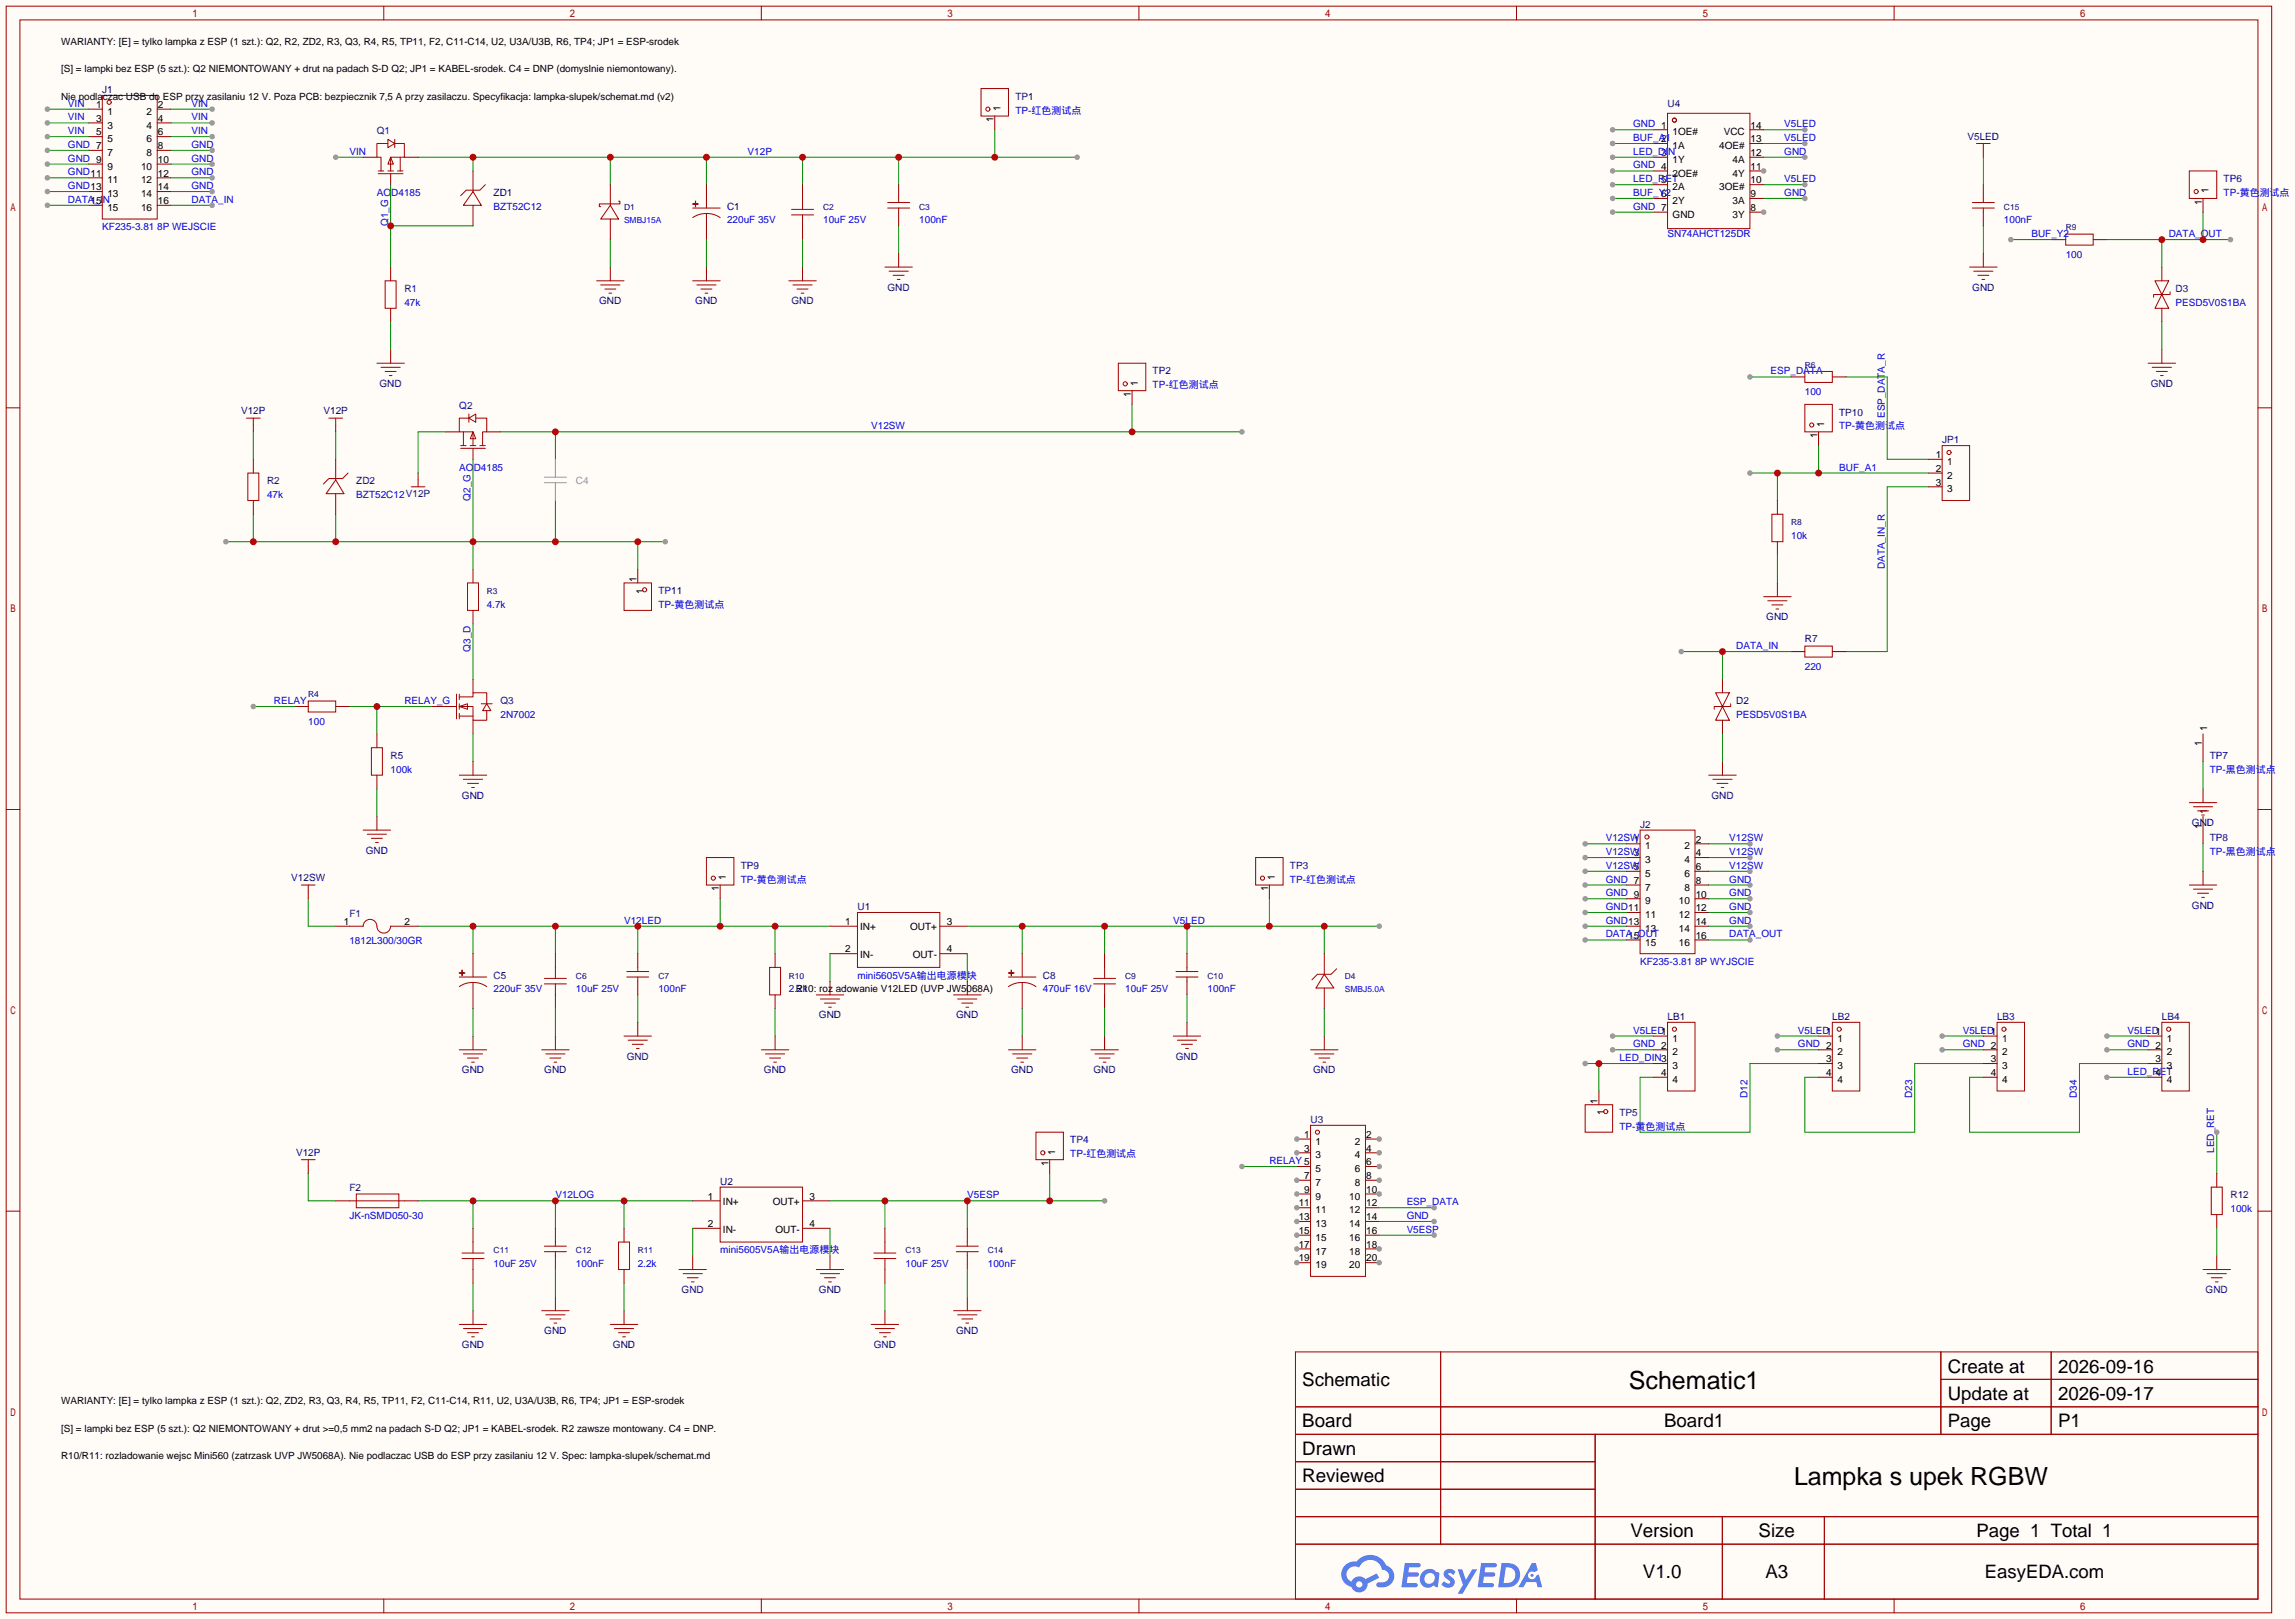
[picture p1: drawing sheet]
<svg xmlns="http://www.w3.org/2000/svg" width="425mm" height="299mm" viewBox="0 0 425 299" stroke-linecap="round" stroke-linejoin="round" font-family="sans-serif">
<defs><g id="words">
<g font-size="4.6">
<text x="301.3" y="257">Schematic1</text>
<text x="331.9" y="274.8">Lampka s upek RGBW</text>
</g>
<g font-size="3.5">
<text x="240.9" y="256.4">Schematic</text>
<text x="360.3" y="253.9">Create at</text>
<text x="380.7" y="253.9">2026-09-16</text>
<text x="360.3" y="259">Update at</text>
<text x="380.7" y="259">2026-09-17</text>
<text x="240.9" y="264">Board</text>
<text x="240.9" y="269.1">Drawn</text>
<text x="307.8" y="264">Board1</text>
<text x="380.7" y="264">P1</text>
<text x="240.9" y="274.2">Reviewed</text>
<text x="301.6" y="284.4">Version</text>
<text x="325.3" y="284.4">Size</text>
<text x="303.9" y="292">V1.0</text>
<text x="326.6" y="292">A3</text>
</g>
<g font-size="3.4">
<text x="360.3" y="264">Page</text>
<text x="365.6" y="284.3">Page 1 Total 1</text>
<text x="367.2" y="291.9">EasyEDA.com</text>
</g>
<g font-size="1.8">
<text x="11.3" y="8.3">WARIANTY: [E] = tylko lampka z ESP (1 szt.): Q2, R2, ZD2, R3, Q3, R4, R5, TP11, F2, C11-C14, U2, U3A/U3B, R6, TP4; JP1 = ESP-srodek</text>
<text x="11.3" y="13.4">[S] = lampki bez ESP (5 szt.): Q2 NIEMONTOWANY + drut na padach S-D Q2; JP1 = KABEL-srodek. C4 = DNP (domyslnie niemontowany).</text>
<text x="11.3" y="18.4">Nie podlaczac USB do ESP przy zasilaniu 12 V. Poza PCB: bezpiecznik 7,5 A przy zasilaczu. Specyfikacja: lampka-slupek/schemat.md (v2)</text>
<text x="17.8" y="20">1</text>
<text x="17.8" y="22.5">3</text>
<text x="19.9" y="21.2">1</text>
<text x="19.9" y="23.8">3</text>
<text x="27.1" y="23.8">4</text>
<text x="27.1" y="21.2">2</text>
<text x="29.2" y="22.5">4</text>
<text x="29.2" y="20">2</text>
<text x="183.8" y="22.6" transform="rotate(-90 183.8 22.6)">1</text>
<text x="185.1" y="20.5" transform="rotate(-90 185.1 20.5)">1</text>
<text x="323.8" y="23.8">14</text>
<text x="17.8" y="25">5</text>
<text x="19.9" y="26.3">5</text>
<text x="19.9" y="28.9">7</text>
<text x="27.1" y="28.9">8</text>
<text x="27.1" y="26.3">6</text>
<text x="29.2" y="27.6">8</text>
<text x="29.2" y="25">6</text>
<text x="307.3" y="26.3">2</text>
<text x="307.3" y="28.9">3</text>
<text x="309.4" y="25">1OE#</text>
<text x="309.4" y="27.6">1A</text>
<text x="318.1" y="27.6">4OE#</text>
<text x="318.9" y="25">VCC</text>
<text x="323.8" y="28.9">12</text>
<text x="323.8" y="26.3">13</text>
<text x="19.9" y="31.4">9</text>
<text x="19.9" y="33.9">11</text>
<text x="26.1" y="33.9">12</text>
<text x="26.1" y="31.4">10</text>
<text x="29.2" y="35.2">14</text>
<text x="29.2" y="32.7">12</text>
<text x="29.2" y="30.1">10</text>
<text x="307.3" y="33.9">5</text>
<text x="309.4" y="30.1">1Y</text>
<text x="309.4" y="32.7">2OE#</text>
<text x="309.4" y="35.2">2A</text>
<text x="318.1" y="35.2">3OE#</text>
<text x="320.5" y="32.7">4Y</text>
<text x="320.5" y="30.1">4A</text>
<text x="323.8" y="33.9">10</text>
<text x="323.8" y="31.4">11</text>
<text x="408.6" y="35.8" transform="rotate(-90 408.6 35.8)">1</text>
<text x="16.7" y="37.7">15</text>
<text x="19.9" y="36.5">13</text>
<text x="19.9" y="39">15</text>
<text x="26.1" y="39">16</text>
<text x="26.1" y="36.5">14</text>
<text x="29.2" y="37.7">16</text>
<text x="307.3" y="36.5">6</text>
<text x="309.4" y="37.7">2Y</text>
<text x="309.4" y="40.3">GND</text>
<text x="320.5" y="40.3">3Y</text>
<text x="320.5" y="37.7">3A</text>
<text x="323.8" y="39">8</text>
<text x="323.8" y="36.5">9</text>
<text x="407.3" y="37.9" transform="rotate(-90 407.3 37.9)">1</text>
<text x="210.5" y="71.3" transform="rotate(-90 210.5 71.3)">1</text>
<text x="209.2" y="73.4" transform="rotate(-90 209.2 73.4)">1</text>
<text x="336.2" y="81" transform="rotate(-90 336.2 81)">1</text>
<text x="337.5" y="78.9" transform="rotate(-90 337.5 78.9)">1</text>
<text x="358.1" y="84.7">1</text>
<text x="358.1" y="87.3">2</text>
<text x="358.1" y="89.8">3</text>
<text x="360.2" y="86">1</text>
<text x="360.2" y="88.5">2</text>
<text x="360.2" y="91.1">3</text>
<text x="117.8" y="107.7" transform="rotate(-90 117.8 107.7)">1</text>
<text x="119" y="109.8" transform="rotate(-90 119 109.8)">1</text>
<text x="408.3" y="135.3" transform="rotate(-90 408.3 135.3)">1</text>
<text x="407.3" y="138.1" transform="rotate(-90 407.3 138.1)">1</text>
<text x="302.2" y="155.9">1</text>
<text x="313.7" y="155.9">2</text>
<text x="407.3" y="153.3" transform="rotate(-90 407.3 153.3)">1</text>
<text x="408.3" y="150.5" transform="rotate(-90 408.3 150.5)">1</text>
<text x="302.2" y="158.4">3</text>
<text x="302.2" y="160.9">5</text>
<text x="304.3" y="157.1">1</text>
<text x="304.3" y="159.7">3</text>
<text x="311.6" y="159.7">4</text>
<text x="311.6" y="157.1">2</text>
<text x="313.7" y="160.9">6</text>
<text x="313.7" y="158.4">4</text>
<text x="133" y="164.9" transform="rotate(-90 133 164.9)">1</text>
<text x="134.3" y="162.8" transform="rotate(-90 134.3 162.8)">1</text>
<text x="234.6" y="164.9" transform="rotate(-90 234.6 164.9)">1</text>
<text x="235.9" y="162.8" transform="rotate(-90 235.9 162.8)">1</text>
<text x="304.3" y="162.2">5</text>
<text x="304.3" y="164.7">7</text>
<text x="304.3" y="167.3">9</text>
<text x="310.6" y="167.3">10</text>
<text x="311.6" y="164.7">8</text>
<text x="311.6" y="162.2">6</text>
<text x="313.7" y="166">10</text>
<text x="313.7" y="163.5">8</text>
<text x="63.6" y="171.1">1</text>
<text x="74.8" y="171.1">2</text>
<text x="156.3" y="171.1">1</text>
<text x="159.1" y="172.1">IN+</text>
<text x="168.4" y="172.1">OUT+</text>
<text x="175.1" y="171.1">3</text>
<text x="301.2" y="173.6">15</text>
<text x="304.3" y="169.8">11</text>
<text x="304.3" y="172.4">13</text>
<text x="310.6" y="172.4">14</text>
<text x="310.6" y="169.8">12</text>
<text x="313.7" y="173.6">16</text>
<text x="313.7" y="171.1">14</text>
<text x="313.7" y="168.6">12</text>
<text x="156.3" y="176.2">2</text>
<text x="159.1" y="177.2">IN-</text>
<text x="168.8" y="177.2">OUT-</text>
<text x="175.1" y="176.2">4</text>
<text x="304.3" y="174.9">15</text>
<text x="310.6" y="174.9">16</text>
<text x="147.2" y="183.5">R10: roz adowanie V12LED (UVP JW5068A)</text>
<text x="309.4" y="192.7">1</text>
<text x="309.4" y="195.2">2</text>
<text x="309.4" y="197.8">3</text>
<text x="337.8" y="196.5">3</text>
<text x="339.9" y="192.7">1</text>
<text x="339.9" y="195.2">2</text>
<text x="339.9" y="197.8">3</text>
<text x="368.3" y="196.5">3</text>
<text x="370.4" y="192.7">1</text>
<text x="370.4" y="195.2">2</text>
<text x="370.4" y="197.8">3</text>
<text x="398.8" y="196.5">3</text>
<text x="400.9" y="192.7">1</text>
<text x="400.9" y="195.2">2</text>
<text x="400.9" y="197.8">3</text>
<text x="307.3" y="199">4</text>
<text x="309.4" y="200.3">4</text>
<text x="337.8" y="199">4</text>
<text x="339.9" y="200.3">4</text>
<text x="368.3" y="199">4</text>
<text x="370.4" y="200.3">4</text>
<text x="398.8" y="199">4</text>
<text x="400.9" y="200.3">4</text>
<text x="295.6" y="204.2" transform="rotate(-90 295.6 204.2)">1</text>
<text x="296.8" y="206.3" transform="rotate(-90 296.8 206.3)">1</text>
<text x="194" y="215.7" transform="rotate(-90 194 215.7)">1</text>
<text x="195.2" y="213.6" transform="rotate(-90 195.2 213.6)">1</text>
<text x="241.3" y="210.5">1</text>
<text x="241.3" y="213">3</text>
<text x="243.4" y="211.7">1</text>
<text x="243.4" y="214.3">3</text>
<text x="250.6" y="214.3">4</text>
<text x="250.6" y="211.7">2</text>
<text x="252.7" y="215.5">6</text>
<text x="252.7" y="213">4</text>
<text x="252.7" y="210.5">2</text>
<text x="130.9" y="221.9">1</text>
<text x="149.7" y="221.9">3</text>
<text x="241.3" y="218.1">7</text>
<text x="241.3" y="220.6">9</text>
<text x="243.4" y="216.8">5</text>
<text x="243.4" y="219.4">7</text>
<text x="243.4" y="221.9">9</text>
<text x="249.6" y="221.9">10</text>
<text x="250.6" y="219.4">8</text>
<text x="250.6" y="216.8">6</text>
<text x="252.7" y="220.6">10</text>
<text x="252.7" y="218.1">8</text>
<text x="130.9" y="227">2</text>
<text x="133.7" y="228">IN-</text>
<text x="133.7" y="222.9">IN+</text>
<text x="143" y="222.9">OUT+</text>
<text x="143.4" y="228">OUT-</text>
<text x="149.7" y="227">4</text>
<text x="240.3" y="223.2">11</text>
<text x="240.3" y="225.7">13</text>
<text x="243.4" y="224.4">11</text>
<text x="243.4" y="227">13</text>
<text x="249.6" y="227">14</text>
<text x="249.6" y="224.4">12</text>
<text x="252.7" y="225.7">14</text>
<text x="252.7" y="223.2">12</text>
<text x="240.3" y="228.2">15</text>
<text x="240.3" y="230.8">17</text>
<text x="240.3" y="233.3">19</text>
<text x="243.4" y="229.5">15</text>
<text x="243.4" y="232.1">17</text>
<text x="249.6" y="232.1">18</text>
<text x="249.6" y="229.5">16</text>
<text x="252.7" y="233.3">20</text>
<text x="252.7" y="230.8">18</text>
<text x="252.7" y="228.2">16</text>
<text x="243.4" y="234.6">19</text>
<text x="249.6" y="234.6">20</text>
<text x="11.3" y="259.7">WARIANTY: [E] = tylko lampka z ESP (1 szt.): Q2, ZD2, R3, Q3, R4, R5, TP11, F2, C11-C14, R11, U2, U3A/U3B, R6, TP4; JP1 = ESP-srodek</text>
<text x="11.3" y="264.8">[S] = lampki bez ESP (5 szt.): Q2 NIEMONTOWANY + drut &gt;=0,5 mm2 na padach S-D Q2; JP1 = KABEL-srodek. R2 zawsze montowany. C4 = DNP.</text>
<text x="11.3" y="269.9">R10/R11: rozladowanie wejsc Mini560 (zatrzask UVP JW5068A). Nie podlaczac USB do ESP przy zasilaniu 12 V. Spec: lampka-slupek/schemat.md</text>
</g>
<g font-size="1.8" fill="#000080">
<text x="18.9" y="17.2">J1</text>
<text x="187.8" y="18.5">TP1</text>
<text x="308.5" y="19.7">U4</text>
<text x="69.7" y="24.8">Q1</text>
<text x="364" y="25.8">V5LED</text>
<text x="411.4" y="33.7">TP6</text>
<text x="91.3" y="36.2">ZD1</text>
<text x="134.5" y="38.8">C1</text>
<text x="164.2" y="53.8">GND</text>
<text x="364.8" y="53.8">GND</text>
<text x="74.8" y="54">R1</text>
<text x="110.8" y="56.3">GND</text>
<text x="128.6" y="56.3">GND</text>
<text x="146.4" y="56.3">GND</text>
<text x="402.5" y="54">D3</text>
<text x="70.2" y="71.5">GND</text>
<text x="213.2" y="69.3">TP2</text>
<text x="397.9" y="71.5">GND</text>
<text x="44.6" y="76.6">V12P</text>
<text x="59.8" y="76.6">V12P</text>
<text x="85" y="75.6">Q2</text>
<text x="340.2" y="76.9">TP10</text>
<text x="359.3" y="82">JP1</text>
<text x="49.4" y="89.6">R2</text>
<text x="65.9" y="89.6">ZD2</text>
<text x="121.8" y="109.9">TP11</text>
<text x="326.7" y="114.7">GND</text>
<text x="333.9" y="118.8">R7</text>
<text x="92.6" y="130.2">Q3</text>
<text x="321.2" y="130.2">D2</text>
<text x="72.3" y="140.4">R5</text>
<text x="408.8" y="140.4">TP7</text>
<text x="85.4" y="147.7">GND</text>
<text x="316.6" y="147.7">GND</text>
<text x="303.4" y="153.1">J2</text>
<text x="405.5" y="152.8">GND</text>
<text x="408.8" y="155.6">TP8</text>
<text x="67.7" y="157.9">GND</text>
<text x="137" y="160.7">TP9</text>
<text x="238.6" y="160.7">TP3</text>
<text x="53.9" y="163">V12SW</text>
<text x="64.6" y="169.6">F1</text>
<text x="158.6" y="168.3">U1</text>
<text x="405.5" y="168.1">GND</text>
<text x="91.3" y="181">C5</text>
<text x="192.9" y="181">C8</text>
<text x="151.5" y="188.4">GND</text>
<text x="176.9" y="188.4">GND</text>
<text x="308.5" y="188.6">LB1</text>
<text x="339" y="188.6">LB2</text>
<text x="369.4" y="188.6">LB3</text>
<text x="399.9" y="188.6">LB4</text>
<text x="115.9" y="196">GND</text>
<text x="217.5" y="196">GND</text>
<text x="85.4" y="198.5">GND</text>
<text x="100.7" y="198.5">GND</text>
<text x="141.3" y="198.5">GND</text>
<text x="187" y="198.5">GND</text>
<text x="202.3" y="198.5">GND</text>
<text x="242.9" y="198.5">GND</text>
<text x="242.4" y="207.7">U3</text>
<text x="299.6" y="206.4">TP5</text>
<text x="54.8" y="213.8">V12P</text>
<text x="198" y="211.5">TP4</text>
<text x="64.6" y="220.4">F2</text>
<text x="133.2" y="219.1">U2</text>
<text x="412.6" y="221.7">R12</text>
<text x="126.1" y="239.2">GND</text>
<text x="151.5" y="239.2">GND</text>
<text x="408" y="239.2">GND</text>
<text x="85.4" y="249.3">GND</text>
<text x="100.7" y="246.8">GND</text>
<text x="113.4" y="249.3">GND</text>
<text x="161.6" y="249.3">GND</text>
<text x="176.9" y="246.8">GND</text>
</g>
<g font-size="1.8" fill="#00f">
<text x="12.6" y="19.7">VIN</text>
<text x="12.6" y="22.3">VIN</text>
<text x="35.4" y="19.7">VIN</text>
<text x="35.4" y="22.3">VIN</text>
<text x="187.8" y="21">TP-红色测试点</text>
<text x="302.1" y="23.5">GND 1</text>
<text x="330.1" y="23.5">V5LED</text>
<text x="12.6" y="24.8">VIN</text>
<text x="12.6" y="27.4">GND 7</text>
<text x="12.6" y="29.9">GND 9</text>
<text x="35.4" y="24.8">VIN</text>
<text x="35.4" y="27.4">GND</text>
<text x="35.4" y="29.9">GND</text>
<text x="64.6" y="28.6">VIN</text>
<text x="138.3" y="28.6">V12P</text>
<text x="302.1" y="26.1">BUF_A1</text>
<text x="302.1" y="28.6">LED_DIN</text>
<text x="330.1" y="28.6">GND</text>
<text x="330.1" y="26.1">V5LED</text>
<text x="12.6" y="32.4">GND11</text>
<text x="12.6" y="35">GND13</text>
<text x="35.4" y="32.4">GND</text>
<text x="35.4" y="35">GND</text>
<text x="302.1" y="31.2">GND 4</text>
<text x="302.1" y="33.7">LED_RET</text>
<text x="330.1" y="33.7">V5LED</text>
<text x="12.6" y="37.5">DATA_IN</text>
<text x="35.4" y="37.5">DATA_IN</text>
<text x="69.7" y="36.2">AOD4185</text>
<text x="71.8" y="41.8" transform="rotate(-90 71.8 41.8)">Q1_G</text>
<text x="91.3" y="38.8">BZT52C12</text>
<text x="134.5" y="41.3">220uF 35V</text>
<text x="152.3" y="41.3">10uF 25V</text>
<text x="170.1" y="41.3">100nF</text>
<text x="302.1" y="36.2">BUF_Y2</text>
<text x="302.1" y="38.8">GND 7</text>
<text x="330.1" y="36.2">GND</text>
<text x="370.7" y="41.3">100nF</text>
<text x="411.4" y="36.2">TP-黄色测试点</text>
<text x="18.9" y="42.6">KF235-3.81 8P WEJSCIE</text>
<text x="308.5" y="43.9">SN74AHCT125DR</text>
<text x="375.8" y="43.9">BUF_Y2</text>
<text x="382.1" y="47.7">100</text>
<text x="401.2" y="43.9">DATA_OUT</text>
<text x="74.8" y="56.6">47k</text>
<text x="402.5" y="56.6">PESD5V0S1BA</text>
<text x="213.2" y="71.8">TP-红色测试点</text>
<text x="327.5" y="69.3">ESP_DATA</text>
<text x="333.9" y="73.1">100</text>
<text x="348.7" y="77.3" transform="rotate(-90 348.7 77.3)">ESP_DATA_R</text>
<text x="161.2" y="79.4">V12SW</text>
<text x="340.2" y="79.4">TP-黄色测试点</text>
<text x="85" y="87">AOD4185</text>
<text x="340.2" y="87">BUF_A1</text>
<text x="49.4" y="92.1">47k</text>
<text x="65.9" y="92.1">BZT52C12V12P</text>
<text x="87" y="92.6" transform="rotate(-90 87 92.6)">Q2_G</text>
<text x="331.3" y="99.7">10k</text>
<text x="348.7" y="105.3" transform="rotate(-90 348.7 105.3)">DATA_IN_R</text>
<text x="90" y="112.4">4.7k</text>
<text x="121.8" y="112.4">TP-黄色测试点</text>
<text x="87" y="120.5" transform="rotate(-90 87 120.5)">Q3_D</text>
<text x="321.2" y="120.1">DATA_IN</text>
<text x="333.9" y="123.9">220</text>
<text x="50.7" y="130.2">RELAY</text>
<text x="74.8" y="130.2">RELAY_G</text>
<text x="57" y="134">100</text>
<text x="92.6" y="132.8">2N7002</text>
<text x="321.2" y="132.8">PESD5V0S1BA</text>
<text x="72.3" y="142.9">100k</text>
<text x="408.8" y="142.9">TP-黑色测试点</text>
<text x="297.1" y="155.6">V12SW</text>
<text x="319.9" y="155.6">V12SW</text>
<text x="297.1" y="158.2">V12SW</text>
<text x="297.1" y="160.7">V12SW</text>
<text x="319.9" y="158.2">V12SW</text>
<text x="319.9" y="160.7">V12SW</text>
<text x="408.8" y="158.2">TP-黑色测试点</text>
<text x="137" y="163.2">TP-黄色测试点</text>
<text x="238.6" y="163.2">TP-红色测试点</text>
<text x="297.1" y="163.2">GND 7</text>
<text x="297.1" y="165.8">GND 9</text>
<text x="319.9" y="163.2">GND</text>
<text x="319.9" y="165.8">GND</text>
<text x="115.4" y="170.9">V12LED</text>
<text x="217" y="170.9">V5LED</text>
<text x="297.1" y="168.3">GND11</text>
<text x="297.1" y="170.9">GND13</text>
<text x="297.1" y="173.4">DATA_OUT</text>
<text x="319.9" y="168.3">GND</text>
<text x="319.9" y="170.9">GND</text>
<text x="319.9" y="173.4">DATA_OUT</text>
<text x="64.6" y="174.7">1812L300/30GR</text>
<text x="303.4" y="178.5">KF235-3.81 8P WYJSCIE</text>
<text x="91.3" y="183.6">220uF 35V</text>
<text x="106.6" y="183.6">10uF 25V</text>
<text x="121.8" y="183.6">100nF</text>
<text x="145.9" y="183.6">2.2k</text>
<text x="158.6" y="181">mini5605V5A输出电源模块</text>
<text x="192.9" y="183.6">470uF 16V</text>
<text x="208.2" y="183.6">10uF 25V</text>
<text x="223.4" y="183.6">100nF</text>
<text x="302.1" y="191.2">V5LED1</text>
<text x="332.6" y="191.2">V5LED1</text>
<text x="363.1" y="191.2">V5LED1</text>
<text x="393.6" y="191.2">V5LED1</text>
<text x="299.6" y="196.3">LED_DIN3</text>
<text x="302.1" y="193.7">GND 2</text>
<text x="332.6" y="193.7">GND 2</text>
<text x="363.1" y="193.7">GND 2</text>
<text x="393.6" y="193.7">GND 2</text>
<text x="323.3" y="203.1" transform="rotate(-90 323.3 203.1)">D12</text>
<text x="353.7" y="203.1" transform="rotate(-90 353.7 203.1)">D23</text>
<text x="384.2" y="203.1" transform="rotate(-90 384.2 203.1)">D34</text>
<text x="393.6" y="198.8">LED_RET</text>
<text x="299.6" y="209">TP-黄色测试点</text>
<text x="198" y="214">TP-红色测试点</text>
<text x="234.8" y="215.3">RELAY 5</text>
<text x="409.6" y="213.2" transform="rotate(-90 409.6 213.2)">LED_RET</text>
<text x="102.7" y="221.7">V12LOG</text>
<text x="178.9" y="221.7">V5ESP</text>
<text x="64.6" y="225.5">JK-nSMD050-30</text>
<text x="260.2" y="222.9">ESP_DATA</text>
<text x="260.2" y="225.5">GND</text>
<text x="412.6" y="224.2">100k</text>
<text x="133.2" y="231.8">mini5605V5A输出电源模块</text>
<text x="260.2" y="228">V5ESP</text>
<text x="91.3" y="234.4">10uF 25V</text>
<text x="106.6" y="234.4">100nF</text>
<text x="118" y="234.4">2.2k</text>
<text x="167.5" y="234.4">10uF 25V</text>
<text x="182.8" y="234.4">100nF</text>
</g>
<text font-size="1.8" fill="#999" x="106.6" y="89.6">C4</text>
<g font-size="1.6" fill="#00f">
<text x="115.4" y="41.3">SMBJ15A</text>
<text x="248.8" y="183.6">SMBJ5.0A</text>
</g>
<g font-size="1.6" fill="#000080">
<text x="115.4" y="38.8">D1</text>
<text x="152.3" y="38.8">C2</text>
<text x="170.1" y="38.8">C3</text>
<text x="370.7" y="38.8">C15</text>
<text x="382.1" y="42.6">R9</text>
<text x="333.9" y="68">R6</text>
<text x="331.3" y="97.2">R8</text>
<text x="90" y="109.9">R3</text>
<text x="57" y="129">R4</text>
<text x="106.6" y="181">C6</text>
<text x="121.8" y="181">C7</text>
<text x="145.9" y="181">R10</text>
<text x="208.2" y="181">C9</text>
<text x="223.4" y="181">C10</text>
<text x="248.8" y="181">D4</text>
<text x="91.3" y="231.8">C11</text>
<text x="106.6" y="231.8">C12</text>
<text x="118" y="231.8">R11</text>
<text x="167.5" y="231.8">C13</text>
<text x="182.8" y="231.8">C14</text>
</g>
</g></defs>
<path d="M0 0h424.6v299.5h-424.6z" fill="#fffcf7"/>
<g fill="none" stroke="#a10000" stroke-width=".18">
<path d="M1.1 1.1h419.1v297.2h-419.1zM3.7 3.7h414v292.1h-414zM71 1.1v2.6M140.8 1.1v2.6M210.7 1.1v2.6M280.5 1.1v2.6M350.4 1.1v2.6M1.1 75.4h2.6M417.7 75.4h2.5M1.1 149.7h2.6M417.7 149.7h2.5M1.1 224h2.6"/>
<path d="M417.7 224h2.5M239.6 250.1h178.1v45.7h-178.1zM266.5 250.1v35.5M359 250.1v15.2M359 255.1h58.7M379.4 250.1v15.2M239.6 260.2h178.1M239.6 265.3h178.1M239.6 270.4h55.5M239.6 275.5h55.5M295.1 265.3v30.5M71 295.8v2.5"/>
<path d="M140.8 295.8v2.5M210.7 295.8v2.5M239.6 280.5h178.1M239.6 285.6h178.1M280.5 295.8v2.5M318.6 280.5v15.3M337.5 280.5v15.3M350.4 295.8v2.5"/>
</g>
<g fill="#5487ff">
<path d="M267.4 290.5a1.3 1.3 0 0 1 1.8 .2l-.4 .7a.54 .54 0 0 0-.9-.3l.1 .2a1.58 1.58 0 0 1 1.1 1.6 1.43 1.43 0 0 1-2.5 .2l.6-.6a.64 .64 0 0 0 .5 .4 .64 .64 0 0 0 .6-.2l-.2-.3a1.6 1.6 0 0 1-1-1.5z"/>
<path d="M269.7 290.3h.8l.7 1.9 1.2-1.9h.9l-2.7 4.5h-.9l.9-1.7z"/>
<path d="M259.9 289.1h1.6a1.31 1.31 0 0 1 1.3 .2 .4 .4 0 0 1-.4 .6h-1.7l-.2 .9h1.7a.4 .4 0 0 1 .3 .5 .4 .4 0 0 1-.4 .3h-1.7l-.2 1.2h.9a1.23 1.23 0 0 1 1.1 .2 .39 .39 0 0 1-.3 .6h-2.7z"/>
<path d="M274 289.1h1.6a1.32 1.32 0 0 1 1.3 .2 .39 .39 0 0 1-.4 .6h-1.7l-.2 .9h1.7a.4 .4 0 0 1 .3 .5 .4 .4 0 0 1-.4 .3h-1.7l-.2 1.2h.9a1.23 1.23 0 0 1 1.1 .2 .39 .39 0 0 1-.3 .6h-2.6z"/>
<path d="M283.4 289.1h.7l.4 1.4-.7 .3a.75 .75 0 0 0-1.1 .3 .75 .75 0 0 0 .5 1.1 .75 .75 0 0 0 1-.7l.5-.3 .6 2.4h-.9l-.2-1h-1.9l-.5 1h-.9z"/>
<path d="M277.8 289.1l-.7 4.5h1.5a2.27 2.27 0 0 0 2.6-2.3 2.27 2.27 0 0 0-2.7-2.2zM278.6 289.9a1.5 1.5 0 0 1 1.8 1.5 1.5 1.5 0 0 1-2 1.4h-.3z"/>
<path d="M263.2 290.7a1.62 1.62 0 0 0-.4 2.1 1.62 1.62 0 0 0 2 .7l.4-.3 .4 .3 .4 .1 .3-2.5-.2-.3h-.4a1.58 1.58 0 0 0-2.5-.1zM263.8 291.3a.99 .99 0 0 1 1.6 .3 .99 .99 0 0 1-.9 1.3 .94 .94 0 0 1-1-.5 .94 .94 0 0 1 .3-1.1z"/>
<path d="M248.8 289.5a2.37 2.37 0 0 0 1.2 4 1.54 1.54 0 0 0 1.7 1 1.54 1.54 0 0 0 1.3-1.6l2.1-1.1-.4-.8-2.1 1.1a1.57 1.57 0 0 0-2.6 .5 1.5 1.5 0 0 1-.7-2.1 1.5 1.5 0 0 1 2.1-.5 2.23 2.23 0 0 1 2.3-1.5 2.23 2.23 0 0 1 2 1.9 1.16 1.16 0 0 1 1.3 1 1.16 1.16 0 0 1-1.1 1.3h-.7a.47 .47 0 0 0-.6 .4 .47 .47 0 0 0 .4 .5 2.23 2.23 0 0 0 2.3-.6 2.23 2.23 0 0 0 .4-2.3 2.16 2.16 0 0 0-1.3-1.2 3.2 3.2 0 0 0-5.4-.7l-1.2 .1zM250.9 293.1a.58 .58 0 0 1 1.1 0 .58 .58 0 0 1-1.1 0z"/>
<circle cx="283.4" cy="291.4" r=".28"/>
</g>
<g fill="none" stroke="#a10000" stroke-width=".18">
<path d="M18.9 17.7h10.2v22.8h-10.2z"/>
<circle cx="20.2" cy="18.9" r=".38"/>
</g>
<g fill="none" stroke="#870000" stroke-width=".18">
<path d="M16.4 20.2h2.5M16.4 38h2.5M16.4 22.7h2.5M16.4 35.4h2.5M16.4 25.3h2.5M16.4 32.9h2.5M16.4 27.8h2.5M16.4 30.4h2.5M29.1 20.2h2.5M29.1 38h2.5M29.1 22.7h2.5M29.1 35.4h2.5"/>
<path d="M29.1 25.3h2.5M29.1 32.9h2.5M29.1 27.8h2.5M29.1 30.4h2.5"/>
</g>
<path d="M8.8 20.2h7.6" fill="none" stroke="#008700" stroke-width=".18"/>
<circle cx="8.8" cy="20.2" r=".51" fill="#999"/>
<path d="M31.6 20.2h7.6" fill="none" stroke="#008700" stroke-width=".18"/>
<circle cx="39.2" cy="20.2" r=".51" fill="#999"/>
<path d="M8.8 22.7h7.6" fill="none" stroke="#008700" stroke-width=".18"/>
<circle cx="8.8" cy="22.7" r=".51" fill="#999"/>
<path d="M31.6 22.7h7.6" fill="none" stroke="#008700" stroke-width=".18"/>
<circle cx="39.2" cy="22.7" r=".51" fill="#999"/>
<path d="M8.8 25.3h7.6" fill="none" stroke="#008700" stroke-width=".18"/>
<circle cx="8.8" cy="25.3" r=".51" fill="#999"/>
<path d="M31.6 25.3h7.6" fill="none" stroke="#008700" stroke-width=".18"/>
<circle cx="39.2" cy="25.3" r=".51" fill="#999"/>
<path d="M8.8 27.8h7.6" fill="none" stroke="#008700" stroke-width=".18"/>
<circle cx="8.8" cy="27.8" r=".51" fill="#999"/>
<path d="M31.6 27.8h7.6" fill="none" stroke="#008700" stroke-width=".18"/>
<circle cx="39.2" cy="27.8" r=".51" fill="#999"/>
<path d="M8.8 30.4h7.6" fill="none" stroke="#008700" stroke-width=".18"/>
<circle cx="8.8" cy="30.4" r=".51" fill="#999"/>
<path d="M31.6 30.4h7.6" fill="none" stroke="#008700" stroke-width=".18"/>
<circle cx="39.2" cy="30.4" r=".51" fill="#999"/>
<path d="M8.8 32.9h7.6" fill="none" stroke="#008700" stroke-width=".18"/>
<circle cx="8.8" cy="32.9" r=".51" fill="#999"/>
<path d="M31.6 32.9h7.6" fill="none" stroke="#008700" stroke-width=".18"/>
<circle cx="39.2" cy="32.9" r=".51" fill="#999"/>
<path d="M8.8 35.4h7.6" fill="none" stroke="#008700" stroke-width=".18"/>
<circle cx="8.8" cy="35.4" r=".51" fill="#999"/>
<path d="M31.6 35.4h7.6" fill="none" stroke="#008700" stroke-width=".18"/>
<circle cx="39.2" cy="35.4" r=".51" fill="#999"/>
<path d="M8.8 38h7.6" fill="none" stroke="#008700" stroke-width=".18"/>
<circle cx="8.8" cy="38" r=".51" fill="#999"/>
<path d="M31.6 38h7.6" fill="none" stroke="#008700" stroke-width=".18"/>
<circle cx="39.2" cy="38" r=".51" fill="#999"/>
<path d="M77.3 29.1h122M87.5 29.1v2.5M112.9 29.1v5.1M130.7 29.1v5.1M148.5 29.1v5.1M166.2 29.1v5.1M184 24v5.1" fill="none" stroke="#008700" stroke-width=".18"/>
<g fill="#c00">
<circle cx="184" cy="29.1" r=".63"/>
<circle cx="166.2" cy="29.1" r=".63"/>
<circle cx="148.5" cy="29.1" r=".63"/>
<circle cx="130.7" cy="29.1" r=".63"/>
<circle cx="112.9" cy="29.1" r=".63"/>
<circle cx="87.5" cy="29.1" r=".63"/>
</g>
<circle cx="199.3" cy="29.1" r=".51" fill="#999"/>
<path d="M67.2 29.1h2.5M72.3 32.1v2.1M74.8 29.1h2.5" fill="none" stroke="#870000" stroke-width=".18"/>
<path d="M70 31.6h1M70 32.1h4.5M71.8 26.5h-2.1v2.6h.8v2.5M71.8 25.8l1.2 .7-1.2 .8zM71.8 31.6h1M72.3 29.1l.5 1.3h-1zM73 25.8v1.5M73 26.5h1.8v2.6h-2.5v2.5M73.5 31.6h1M74 29.1v2.5" fill="none" stroke="#a10000" stroke-width=".18"/>
<path d="M62.1 29.1h5.1" fill="none" stroke="#008700" stroke-width=".18"/>
<circle cx="62.1" cy="29.1" r=".51" fill="#999"/>
<path d="M72.3 34.2v15.2M72.3 41.8h15.2" fill="none" stroke="#008700" stroke-width=".18"/>
<circle cx="72.3" cy="41.8" r=".63" fill="#c00"/>
<g fill="none" stroke="#870000" stroke-width=".18">
<path d="M87.5 31.6v3.8M87.5 38v3.8M112.9 34.2v3.8M130.7 34.2v4.3M130.7 39.5v4.8M148.5 34.2v2.5M166.2 34.2v2.5M166.2 39.2v2.6M184 21.5v2.5M72.3 49.4v2.5M72.3 57v2.6M112.9 40.5v3.8"/>
<path d="M148.5 41.8v2.5"/>
</g>
<g fill="none" stroke="#a10000" stroke-width=".18">
<path d="M181.5 16.4h5.1v5.1h-5.1zM87.5 35.4l1.5 2.6h-3.3zM89.8 34.2l-1 1h-2.6l-1 1M112.9 38l1.5 2.5h-3.3zM114.4 37.2h.3v.5h-3.8v.5h.2M128.1 37.7h1.1zM128.1 38.5h5.1M128.7 37.2v1zM146.4 38.7h4.1M146.4 39.8h4.1M148.5 36.7v2M148.5 39.8v2"/>
<path d="M164.2 38.5h4.1M164.2 37.5h4.1M166.2 36.7v.8M166.2 38.5v.7M71.2 51.9h2.1v5.1h-2.1zM128.1 40.3a4.6 4.6 0 0 1 5.1 0"/>
<circle cx="182.8" cy="20.2" r=".38"/>
</g>
<path d="M92.6 79.9h137.1M102.7 79.9v5.1M209.4 74.8v5.1" fill="none" stroke="#008700" stroke-width=".18"/>
<g fill="#c00">
<circle cx="209.4" cy="79.9" r=".63"/>
<circle cx="102.7" cy="79.9" r=".63"/>
</g>
<circle cx="229.7" cy="79.9" r=".51" fill="#999"/>
<path d="M82.4 79.9h2.6M90 79.9h2.6M87.5 82.9v2.1" fill="none" stroke="#870000" stroke-width=".18"/>
<path d="M85.7 79.9v2.5M86.7 76.6v1.5M86.7 77.3h-1.7v2.6h2.5v2.5M86.7 77.3l1.3-.7v1.5zM87.5 79.9l.5 1.3h-1zM88 77.3h2v2.6h-.7v2.5M85.2 82.4h1M85.2 82.9h4.6M87 82.4h1M88.8 82.4h1" fill="none" stroke="#a10000" stroke-width=".18"/>
<path d="M46.9 95.1v5.1M62.1 95.1v5.1M87.5 85v20.3M102.7 92.6v7.6M41.8 100.2h81.3M118 100.2v5.1" fill="none" stroke="#008700" stroke-width=".18"/>
<g fill="#c00">
<circle cx="87.5" cy="100.2" r=".63"/>
<circle cx="62.1" cy="100.2" r=".63"/>
<circle cx="46.9" cy="100.2" r=".63"/>
<circle cx="102.7" cy="100.2" r=".63"/>
<circle cx="118" cy="100.2" r=".63"/>
</g>
<g fill="#999">
<circle cx="41.8" cy="100.2" r=".51"/>
<circle cx="123.1" cy="100.2" r=".51"/>
</g>
<path d="M46.9 85v2.5M46.9 92.6v2.5M62.1 85v3.8M62.1 91.3v3.8M87.5 105.3v2.5M87.5 112.9v2.5M118 105.3v2.5M79.9 130.7h2.5M87.5 125.6v2.5M87.5 133.2v2.6" fill="none" stroke="#870000" stroke-width=".18"/>
<g fill="none" stroke="#a10000" stroke-width=".18">
<path d="M45.8 87.5h2.1v5.1h-2.1zM62.1 88.8l1.5 2.5h-3.3zM64.4 87.5l-1 1h-2.6l-1 1M86.5 107.8h2v5.1h-2zM115.4 107.8h5.1v5.1h-5.1zM82.4 130.7h2.1M84.5 128.4v4.6M85 130.7l1.5-.5v1zM85 128.9h2.5v-.8h2.5v2.1M85 130.7h2.5v2.5h2.5v-1.8M85 132.5h2.5M85 128.4v1"/>
<path d="M85 130.2v1M85 132v1M89 130.2h2.1M90 130.2l.8 1.2h-1.5z"/>
<circle cx="119.3" cy="109.1" r=".38"/>
</g>
<path d="M100.7 88.3h4.1M100.7 89.3h4.1M102.7 85v3.3M102.7 89.3v3.3" fill="none" stroke="#999" stroke-width=".18"/>
<path d="M87.5 115.4v10.2M64.6 130.7h15.3M69.7 130.7v5.1" fill="none" stroke="#008700" stroke-width=".18"/>
<circle cx="69.7" cy="130.7" r=".63" fill="#c00"/>
<path d="M54.5 130.7h2.5M62.1 130.7h2.5M69.7 135.8v2.5M69.7 143.4v2.5" fill="none" stroke="#870000" stroke-width=".18"/>
<path d="M57 129.7h5.1v2h-5.1zM68.7 138.3h2v5.1h-2z" fill="none" stroke="#a10000" stroke-width=".18"/>
<path d="M46.9 130.7h7.6" fill="none" stroke="#008700" stroke-width=".18"/>
<circle cx="46.9" cy="130.7" r=".51" fill="#999"/>
<g fill="none" stroke="#a10000" stroke-width=".18">
<path d="M206.9 67.2h5.1v5.1h-5.1z"/>
<circle cx="208.2" cy="71" r=".38"/>
</g>
<path d="M209.4 72.3v2.5" fill="none" stroke="#870000" stroke-width=".18"/>
<path d="M77.3 171.3h76.2M87.5 171.3v5.1M102.7 171.3v5.1M118 171.3v5.1M133.2 166.2v5.1M143.4 171.3v5.1" fill="none" stroke="#008700" stroke-width=".18"/>
<g fill="#c00">
<circle cx="143.4" cy="171.3" r=".63"/>
<circle cx="133.2" cy="171.3" r=".63"/>
<circle cx="118" cy="171.3" r=".63"/>
<circle cx="102.7" cy="171.3" r=".63"/>
<circle cx="87.5" cy="171.3" r=".63"/>
</g>
<g fill="none" stroke="#a10000" stroke-width=".18">
<path d="M130.7 158.6h5.1v5.1h-5.1zM64.6 171.3h2.6a1.27 1.27 0 0 1 1.3-1.2 1.27 1.27 0 0 1 1.2 1.2 1.27 1.27 0 0 0 1.3 1.3 1.27 1.27 0 0 0 1.3-1.3h2.5M85 180h1zM85.5 179.5v1zM102.7 178.9v2.1M116 179.7h4M118 178.9v.8M158.6 168.8h15.3v10.1h-15.3zM85 182.5a4.6 4.6 0 0 1 5 0M85 180.7h5M100.7 181h4.1M100.7 182h4.1"/>
<path d="M102.7 182v2M116 180.7h4M118 180.7v.8"/>
<circle cx="132" cy="162.4" r=".38"/>
</g>
<g fill="none" stroke="#870000" stroke-width=".18">
<path d="M62.1 171.3h2.5M74.8 171.3h2.5M87.5 176.4v4.3M102.7 176.4v2.5M118 176.4v2.5M133.2 163.7v2.5M153.5 171.3h5.1M153.5 176.4h5.1M173.9 171.3h5M173.9 176.4h5M87.5 181.7v4.9M102.7 184v2.6"/>
<path d="M118 181.5v2.5"/>
</g>
<path d="M57 166.2v5.1h5.1M178.9 171.3h76.2M189.1 171.3v5.1M204.3 171.3v5.1M219.6 171.3v5.1M234.8 166.2v5.1M245 171.3v5.1" fill="none" stroke="#008700" stroke-width=".18"/>
<g fill="#c00">
<circle cx="245" cy="171.3" r=".63"/>
<circle cx="234.8" cy="171.3" r=".63"/>
<circle cx="219.6" cy="171.3" r=".63"/>
<circle cx="204.3" cy="171.3" r=".63"/>
<circle cx="189.1" cy="171.3" r=".63"/>
</g>
<circle cx="255.1" cy="171.3" r=".51" fill="#999"/>
<path d="M189.1 176.4v4.3M204.3 176.4v2.5M219.6 176.4v2.5M234.8 163.7v2.5M189.1 181.7v4.9M204.3 184v2.6M219.6 181.5v2.5" fill="none" stroke="#870000" stroke-width=".18"/>
<g fill="none" stroke="#a10000" stroke-width=".18">
<path d="M232.3 158.6h5.1v5.1h-5.1zM186.6 180h1zM187.1 179.5v1zM204.3 178.9v2.1M217.6 179.7h4M219.6 178.9v.8M186.6 182.5a4.6 4.6 0 0 1 5 0M186.6 180.7h5M202.3 181h4.1M202.3 182h4.1M204.3 182v2M217.6 180.7h4"/>
<path d="M219.6 180.7v.8"/>
<circle cx="233.6" cy="162.4" r=".38"/>
</g>
<path d="M77.3 222.1h50.8M87.5 222.1v5.1M102.7 222.1v5.1M115.4 222.1v5.1" fill="none" stroke="#008700" stroke-width=".18"/>
<g fill="#c00">
<circle cx="115.4" cy="222.1" r=".63"/>
<circle cx="102.7" cy="222.1" r=".63"/>
<circle cx="87.5" cy="222.1" r=".63"/>
</g>
<path d="M62.1 222.1h2.5M74.8 222.1h2.5M87.5 227.2v2.5M87.5 234.8v2.6M102.7 227.2v2.5M102.7 232.3v2.5M128.1 222.1h5.1M128.1 227.2h5.1M148.5 222.1h5M148.5 227.2h5" fill="none" stroke="#870000" stroke-width=".18"/>
<path d="M133.2 219.6h15.3v10.1h-15.3zM64.6 222.1h10.2M65.9 220.9h7.9v2.5h-7.9zM85.5 231.8h4M85.5 232.8h4M87.5 229.7v2.1M87.5 232.8v2M100.7 230.5h4.1M100.7 231.5h4.1M102.7 229.7v.8M102.7 231.5v.8" fill="none" stroke="#a10000" stroke-width=".18"/>
<path d="M57 217v5.1h5.1M194.2 217v5.1M153.5 222.1h50.8M163.7 222.1v5.1M178.9 222.1v5.1" fill="none" stroke="#008700" stroke-width=".18"/>
<g fill="#c00">
<circle cx="194.2" cy="222.1" r=".63"/>
<circle cx="178.9" cy="222.1" r=".63"/>
<circle cx="163.7" cy="222.1" r=".63"/>
</g>
<circle cx="204.3" cy="222.1" r=".51" fill="#999"/>
<g fill="none" stroke="#a10000" stroke-width=".18">
<path d="M308.5 21h15.2v21.3h-15.2zM191.6 209.4h5.1v5.1h-5.1zM161.7 231.8h4M161.7 232.8h4M163.7 229.7v2.1M163.7 232.8v2M176.9 230.5h4.1M176.9 231.5h4.1M178.9 229.7v.8M178.9 231.5v.8"/>
<circle cx="192.9" cy="213.2" r=".38"/>
</g>
<g fill="none" stroke="#870000" stroke-width=".18">
<path d="M305.9 24h2.6M305.9 26.5h2.6M305.9 29.1h2.6M305.9 31.6h2.6M305.9 34.2h2.6M305.9 36.7h2.6M305.9 39.2h2.6M323.7 39.2h2.6M194.2 214.5v2.5M163.7 227.2v2.5M163.7 234.8v2.6M178.9 227.2v2.5"/>
<path d="M178.9 232.3v2.5"/>
</g>
<circle cx="326.3" cy="39.2" r=".51" fill="#999"/>
<path d="M323.7 36.7h2.6M323.7 34.2h2.6M323.7 31.6h2.6" fill="none" stroke="#870000" stroke-width=".18"/>
<circle cx="326.3" cy="31.6" r=".51" fill="#999"/>
<path d="M323.7 29.1h2.6M323.7 26.5h2.6M323.7 24h2.6" fill="none" stroke="#870000" stroke-width=".18"/>
<circle cx="309.8" cy="22.2" r=".38" fill="none" stroke="#a10000" stroke-width=".18"/>
<path d="M298.3 24h7.6" fill="none" stroke="#008700" stroke-width=".18"/>
<circle cx="298.3" cy="24" r=".51" fill="#999"/>
<path d="M298.3 26.5h7.6" fill="none" stroke="#008700" stroke-width=".18"/>
<circle cx="298.3" cy="26.5" r=".51" fill="#999"/>
<path d="M298.3 29.1h7.6" fill="none" stroke="#008700" stroke-width=".18"/>
<circle cx="298.3" cy="29.1" r=".51" fill="#999"/>
<path d="M298.3 31.6h7.6" fill="none" stroke="#008700" stroke-width=".18"/>
<circle cx="298.3" cy="31.6" r=".51" fill="#999"/>
<path d="M298.3 34.2h7.6" fill="none" stroke="#008700" stroke-width=".18"/>
<circle cx="298.3" cy="34.2" r=".51" fill="#999"/>
<path d="M298.3 36.7h7.6" fill="none" stroke="#008700" stroke-width=".18"/>
<circle cx="298.3" cy="36.7" r=".51" fill="#999"/>
<path d="M298.3 39.2h7.6" fill="none" stroke="#008700" stroke-width=".18"/>
<circle cx="298.3" cy="39.2" r=".51" fill="#999"/>
<path d="M326.3 36.7h7.6" fill="none" stroke="#008700" stroke-width=".18"/>
<circle cx="333.9" cy="36.7" r=".51" fill="#999"/>
<path d="M326.3 34.2h7.6" fill="none" stroke="#008700" stroke-width=".18"/>
<circle cx="333.9" cy="34.2" r=".51" fill="#999"/>
<path d="M326.3 29.1h7.6" fill="none" stroke="#008700" stroke-width=".18"/>
<circle cx="333.9" cy="29.1" r=".51" fill="#999"/>
<path d="M326.3 26.5h7.6" fill="none" stroke="#008700" stroke-width=".18"/>
<circle cx="333.9" cy="26.5" r=".51" fill="#999"/>
<path d="M326.3 24h7.6" fill="none" stroke="#008700" stroke-width=".18"/>
<circle cx="333.9" cy="24" r=".51" fill="#999"/>
<path d="M364.9 37.5h4M364.9 38.5h4M366.9 36.7v.8M366.9 38.5v.7" fill="none" stroke="#a10000" stroke-width=".18"/>
<path d="M366.9 34.2v2.5M366.9 39.2v2.6" fill="none" stroke="#870000" stroke-width=".18"/>
<path d="M323.7 87.5h33M328.8 87.5v5.1M336.4 82.4v5.1" fill="none" stroke="#008700" stroke-width=".18"/>
<g fill="#c00">
<circle cx="328.8" cy="87.5" r=".63"/>
<circle cx="336.4" cy="87.5" r=".63"/>
</g>
<circle cx="323.7" cy="87.5" r=".51" fill="#999"/>
<path d="M331.3 69.7h2.6M336.4 79.9v2.5M339 69.7h2.5M328.8 92.6v2.5M328.8 100.2v2.5" fill="none" stroke="#870000" stroke-width=".18"/>
<g fill="none" stroke="#a10000" stroke-width=".18">
<path d="M333.9 74.8h5.1v5.1h-5.1zM333.9 68.7h5.1v2h-5.1zM327.8 95.1h2v5.1h-2z"/>
<circle cx="335.2" cy="78.6" r=".38"/>
</g>
<path d="M323.7 69.7h7.6M341.5 69.7h7.6v15.3h7.6" fill="none" stroke="#008700" stroke-width=".18"/>
<circle cx="323.7" cy="69.7" r=".51" fill="#999"/>
<path d="M356.7 90h-7.6v30.5h-7.6M311 120.5h20.3M318.6 120.5v5.1" fill="none" stroke="#008700" stroke-width=".18"/>
<path d="M331.3 120.5h2.6M339 120.5h2.5" fill="none" stroke="#870000" stroke-width=".18"/>
<path d="M333.9 119.5h5.1v2h-5.1z" fill="none" stroke="#a10000" stroke-width=".18"/>
<circle cx="318.6" cy="120.5" r=".63" fill="#c00"/>
<circle cx="311" cy="120.5" r=".51" fill="#999"/>
<path d="M379.6 44.3h2.5M387.2 44.3h2.6M318.6 125.6v2.5M318.6 133.2v2.6" fill="none" stroke="#870000" stroke-width=".18"/>
<path d="M382.1 43.3h5.1v2h-5.1zM317.4 128.1h2.5l-1.3 2.6zM318.6 130.7l1.3 2.5h-2.5zM320.2 130.2v.5h-3.1v.5" fill="none" stroke="#a10000" stroke-width=".18"/>
<path d="M372 44.3h7.6" fill="none" stroke="#008700" stroke-width=".18"/>
<circle cx="372" cy="44.3" r=".51" fill="#999"/>
<path d="M407.5 39.2v5.1M389.8 44.3h22.8M399.9 44.3v5.1" fill="none" stroke="#008700" stroke-width=".18"/>
<g fill="#c00">
<circle cx="407.5" cy="44.3" r=".63"/>
<circle cx="399.9" cy="44.3" r=".63"/>
</g>
<circle cx="412.6" cy="44.3" r=".51" fill="#999"/>
<g fill="none" stroke="#870000" stroke-width=".18">
<path d="M407.5 36.7v2.5M399.9 49.4v2.5M399.9 57v2.6M300.9 156.1h2.5M300.9 158.6h2.5M313.6 156.1h2.5M313.6 158.6h2.5M300.9 173.9h2.5M300.9 171.3h2.5M300.9 161.2h2.5M300.9 168.8h2.5M300.9 163.7h2.5"/>
<path d="M300.9 166.2h2.5M313.6 173.9h2.5M313.6 171.3h2.5M313.6 161.2h2.5M313.6 168.8h2.5M313.6 163.7h2.5M313.6 166.2h2.5"/>
</g>
<g fill="none" stroke="#a10000" stroke-width=".18">
<path d="M405 31.6h5.1v5.1h-5.1zM398.7 51.9h2.5l-1.3 2.6zM399.9 54.5l1.3 2.5h-2.5zM401.4 54v.5h-3v.5M303.4 153.5h10.2v22.9h-10.2z"/>
<circle cx="406.3" cy="35.4" r=".38"/>
<circle cx="304.7" cy="154.8" r=".38"/>
</g>
<path d="M293.2 156.1h7.7" fill="none" stroke="#008700" stroke-width=".18"/>
<circle cx="293.2" cy="156.1" r=".51" fill="#999"/>
<path d="M316.1 156.1h7.6" fill="none" stroke="#008700" stroke-width=".18"/>
<circle cx="323.7" cy="156.1" r=".51" fill="#999"/>
<path d="M293.2 158.6h7.7" fill="none" stroke="#008700" stroke-width=".18"/>
<circle cx="293.2" cy="158.6" r=".51" fill="#999"/>
<path d="M316.1 158.6h7.6" fill="none" stroke="#008700" stroke-width=".18"/>
<circle cx="323.7" cy="158.6" r=".51" fill="#999"/>
<path d="M293.2 161.2h7.7" fill="none" stroke="#008700" stroke-width=".18"/>
<circle cx="293.2" cy="161.2" r=".51" fill="#999"/>
<path d="M316.1 161.2h7.6" fill="none" stroke="#008700" stroke-width=".18"/>
<circle cx="323.7" cy="161.2" r=".51" fill="#999"/>
<path d="M293.2 163.7h7.7" fill="none" stroke="#008700" stroke-width=".18"/>
<circle cx="293.2" cy="163.7" r=".51" fill="#999"/>
<path d="M316.1 163.7h7.6" fill="none" stroke="#008700" stroke-width=".18"/>
<circle cx="323.7" cy="163.7" r=".51" fill="#999"/>
<path d="M293.2 166.2h7.7" fill="none" stroke="#008700" stroke-width=".18"/>
<circle cx="293.2" cy="166.2" r=".51" fill="#999"/>
<path d="M316.1 166.2h7.6" fill="none" stroke="#008700" stroke-width=".18"/>
<circle cx="323.7" cy="166.2" r=".51" fill="#999"/>
<path d="M293.2 168.8h7.7" fill="none" stroke="#008700" stroke-width=".18"/>
<circle cx="293.2" cy="168.8" r=".51" fill="#999"/>
<path d="M316.1 168.8h7.6" fill="none" stroke="#008700" stroke-width=".18"/>
<circle cx="323.7" cy="168.8" r=".51" fill="#999"/>
<path d="M293.2 171.3h7.7" fill="none" stroke="#008700" stroke-width=".18"/>
<circle cx="293.2" cy="171.3" r=".51" fill="#999"/>
<path d="M316.1 171.3h7.6" fill="none" stroke="#008700" stroke-width=".18"/>
<circle cx="323.7" cy="171.3" r=".51" fill="#999"/>
<path d="M293.2 173.9h7.7" fill="none" stroke="#008700" stroke-width=".18"/>
<circle cx="293.2" cy="173.9" r=".51" fill="#999"/>
<path d="M316.1 173.9h7.6" fill="none" stroke="#008700" stroke-width=".18"/>
<circle cx="323.7" cy="173.9" r=".51" fill="#999"/>
<path d="M298.3 191.6h7.6" fill="none" stroke="#008700" stroke-width=".18"/>
<circle cx="298.3" cy="191.6" r=".51" fill="#999"/>
<path d="M298.3 194.2h7.6" fill="none" stroke="#008700" stroke-width=".18"/>
<circle cx="298.3" cy="194.2" r=".51" fill="#999"/>
<path d="M328.8 191.6h7.6" fill="none" stroke="#008700" stroke-width=".18"/>
<circle cx="328.8" cy="191.6" r=".51" fill="#999"/>
<path d="M328.8 194.2h7.6" fill="none" stroke="#008700" stroke-width=".18"/>
<circle cx="328.8" cy="194.2" r=".51" fill="#999"/>
<path d="M359.3 191.6h7.6" fill="none" stroke="#008700" stroke-width=".18"/>
<circle cx="359.3" cy="191.6" r=".51" fill="#999"/>
<path d="M359.3 194.2h7.6" fill="none" stroke="#008700" stroke-width=".18"/>
<circle cx="359.3" cy="194.2" r=".51" fill="#999"/>
<path d="M389.8 191.6h7.6" fill="none" stroke="#008700" stroke-width=".18"/>
<circle cx="389.8" cy="191.6" r=".51" fill="#999"/>
<path d="M389.8 194.2h7.6" fill="none" stroke="#008700" stroke-width=".18"/>
<circle cx="389.8" cy="194.2" r=".51" fill="#999"/>
<path d="M293.2 196.7h12.7M295.8 196.7v5.1M336.4 196.7h-12.7v12.7h-20.3v-10.1h2.5M366.9 196.7h-12.7v12.7h-20.3v-10.1h2.5M397.4 196.7h-12.7v12.7h-20.3v-10.1h2.5" fill="none" stroke="#008700" stroke-width=".18"/>
<circle cx="295.8" cy="196.7" r=".63" fill="#c00"/>
<circle cx="293.2" cy="196.7" r=".51" fill="#999"/>
<g fill="none" stroke="#a10000" stroke-width=".18">
<path d="M293.2 204.3h5.1v5.1h-5.1z"/>
<circle cx="297.1" cy="205.6" r=".38"/>
</g>
<path d="M295.8 201.8v2.5" fill="none" stroke="#870000" stroke-width=".18"/>
<path d="M389.8 199.3h7.6" fill="none" stroke="#008700" stroke-width=".18"/>
<circle cx="389.8" cy="199.3" r=".51" fill="#999"/>
<g fill="none" stroke="#870000" stroke-width=".18">
<path d="M366.9 27.8v1.3M112.9 49.4v2.5M130.7 49.4v2.5M148.5 49.4v2.5M166.2 46.9v2.5M366.9 46.9v2.5M46.9 78.6v1.3M62.1 78.6v1.3M72.3 64.6v2.6M399.9 64.6v2.6M328.8 107.8v2.6M407.5 135.8v5"/>
<path d="M69.7 151v2.5M87.5 140.8v2.6M318.6 140.8v2.6M407.5 145.9v2.6M407.5 151v5.1M57 165v1.2M143.4 176.4v2.5M407.5 161.2v2.5M87.5 191.6v2.6M102.7 191.6v2.6M118 189.1v2.5M143.4 184v2.6"/>
<path d="M143.4 191.6v2.6M153.5 181.5v2.5M178.9 181.5v2.5M189.1 191.6v2.6M204.3 191.6v2.6M219.6 189.1v2.5M57 215.8v1.2M410.1 217v2.6M102.7 239.9v2.5M115.4 227.2v2.5M115.4 234.8v2.6M128.1 232.3v2.5"/>
<path d="M153.5 232.3v2.5M178.9 239.9v2.5M410.1 224.7v2.5M87.5 242.4v2.6M115.4 242.4v2.6M163.7 242.4v2.6"/>
</g>
<g fill="none" stroke="#a10000" stroke-width=".18">
<path d="M365.6 26.5h2.6M366.9 26.5v1.3M110.4 51.9h5M111.1 52.7h3.6M111.9 53.5h2M112.6 54.2h.6M128.1 51.9h5.1M128.9 52.7h3.6M129.7 53.5h2M130.4 54.2h.5M145.9 51.9h5.1M146.7 52.7h3.5"/>
<path d="M147.4 53.5h2.1M148.2 54.2h.5M163.7 49.4h5.1M164.5 50.2h3.5M165.2 50.9h2.1M166 51.7h.5M364.4 49.4h5M365.1 50.2h3.6M365.9 50.9h2M366.6 51.7h.6M45.6 77.3h2.5M46.9 77.3v1.3"/>
<path d="M60.8 77.3h2.6M62.1 77.3v1.3M69.7 67.2h5.1M70.5 67.9h3.5M71.2 68.7h2.1M72 69.5h.5M397.4 67.2h5.1M398.1 67.9h3.6M398.9 68.7h2M399.7 69.5h.5M326.3 110.4h5M327 111.1h3.6"/>
<path d="M327.8 111.9h2M328.5 112.6h.6M67.2 153.5h5.1M67.9 154.3h3.6M68.7 155.1h2M69.5 155.8h.5M85 143.4h5M85.7 144.1h3.6M86.5 144.9h2M87.2 145.7h.6M316.1 143.4h5.1M316.9 144.1h3.5"/>
<path d="M317.6 144.9h2.1M318.4 145.7h.5M405 148.5h5.1M405.8 149.2h3.5M406.5 150h2.1M407.3 150.7h.5M55.8 163.7h2.5M57 163.7v1.3M142.4 178.9h2v5.1h-2zM405 163.7h5.1M405.8 164.5h3.5M406.5 165.2h2.1"/>
<path d="M407.3 166h.5M85 194.2h5M85.7 194.9h3.6M86.5 195.7h2M87.2 196.5h.6M100.2 194.2h5.1M101 194.9h3.5M101.7 195.7h2.1M102.5 196.5h.5M115.4 191.6h5.1M116.2 192.4h3.6M117 193.2h2"/>
<path d="M117.7 193.9h.5M140.8 194.2h5.1M141.6 194.9h3.6M142.4 195.7h2M143.1 196.5h.5M151 184h5.1M151.8 184.8h3.5M152.5 185.5h2.1M153.3 186.3h.5M176.4 184h5.1M177.2 184.8h3.5M177.9 185.5h2.1"/>
<path d="M178.7 186.3h.5M186.6 194.2h5M187.3 194.9h3.6M188.1 195.7h2M188.8 196.5h.6M201.8 194.2h5.1M202.6 194.9h3.5M203.3 195.7h2.1M204.1 196.5h.5M217 191.6h5.1M217.8 192.4h3.6M218.6 193.2h2"/>
<path d="M219.3 193.9h.5M55.8 214.5h2.5M57 214.5v1.3M409.1 219.6h2v5.1h-2zM114.4 229.7h2.1v5.1h-2.1zM125.6 234.8h5.1M126.4 235.6h3.5M127.1 236.3h2.1M127.9 237.1h.5M151 234.8h5.1M151.8 235.6h3.5M152.5 236.3h2.1"/>
<path d="M153.3 237.1h.5M85 245h5M85.7 245.7h3.6M86.5 246.5h2M87.2 247.3h.6M100.2 242.4h5.1M101 243.2h3.5M101.7 244h2.1M102.5 244.7h.5M112.9 245h5.1M113.7 245.7h3.5M114.4 246.5h2.1"/>
<path d="M115.2 247.3h.5M161.2 245h5M161.9 245.7h3.6M162.7 246.5h2M163.4 247.3h.6M176.4 242.4h5.1M177.2 243.2h3.5M177.9 244h2.1M178.7 244.7h.5"/>
</g>
<g fill="none" stroke="#008700" stroke-width=".18">
<path d="M366.9 29.1v5.1M72.3 59.6v5M112.9 44.3v5.1M130.7 44.3v5.1M148.5 44.3v5.1M166.2 41.8v5.1M366.9 41.8v5.1M399.9 59.6v5M46.9 79.9v5.1M62.1 79.9v5.1M328.8 102.7v5.1M87.5 135.8v5"/>
<path d="M318.6 135.8v5M69.7 145.9v5.1M407.5 140.8v5.1M407.5 156.1v5.1M153.5 176.4v5.1M178.9 176.4v5.1M87.5 186.6v5M102.7 186.6v5M118 184v5.1M143.4 186.6v5M189.1 186.6v5M204.3 186.6v5"/>
<path d="M219.6 184v5.1M410.1 209.4v7.6M87.5 237.4v5M102.7 234.8v5.1M115.4 237.4v5M128.1 227.2v5.1M153.5 227.2v5.1M163.7 237.4v5M178.9 234.8v5.1"/>
</g>
<circle cx="410.1" cy="209.4" r=".51" fill="#999"/>
<g fill="none" stroke="#870000" stroke-width=".18">
<path d="M77.3 87.5v1.3M356.7 85h2.6M356.7 87.5h2.6M356.7 90h2.6M245 176.4v3.8M245 182.8v3.8M245 191.6v2.6M305.9 191.6h2.6M305.9 194.2h2.6M305.9 196.7h2.6M305.9 199.3h2.6M336.4 191.6h2.6"/>
<path d="M336.4 194.2h2.6M336.4 196.7h2.6M336.4 199.3h2.6M366.9 191.6h2.5M366.9 194.2h2.5M366.9 196.7h2.5M366.9 199.3h2.5M397.4 191.6h2.5M397.4 194.2h2.5M397.4 196.7h2.5M397.4 199.3h2.5M239.9 210.7h2.5"/>
<path d="M410.1 232.3v2.5"/>
</g>
<g fill="none" stroke="#a10000" stroke-width=".18">
<path d="M76.1 90h2.5M77.3 88.8v1.2M359.3 82.4h5.1v10.2h-5.1zM247.3 179.2l-1 1h-2.6l-1 1M242.4 194.2h5.1M243.2 194.9h3.6M244 195.7h2M244.7 196.5h.5M245 180.2l1.8 2.6h-3.3zM308.5 189.1h5.1v12.7h-5.1zM339 189.1h5v12.7h-5zM369.4 189.1h5.1v12.7h-5.1z"/>
<path d="M399.9 189.1h5.1v12.7h-5.1zM242.4 208.2h10.2v27.9h-10.2zM407.5 234.8h5.1M408.3 235.6h3.6M409.1 236.3h2M409.8 237.1h.5"/>
<circle cx="360.6" cy="83.7" r=".38"/>
<circle cx="309.8" cy="190.4" r=".38"/>
<circle cx="340.2" cy="190.4" r=".38"/>
<circle cx="370.7" cy="190.4" r=".38"/>
<circle cx="401.2" cy="190.4" r=".38"/>
<circle cx="243.7" cy="209.4" r=".38"/>
</g>
<path d="M82.4 79.9h-5.1v7.6M245 186.6v5M410.1 227.2v5.1" fill="none" stroke="#008700" stroke-width=".18"/>
<circle cx="239.9" cy="210.7" r=".51" fill="#999"/>
<path d="M252.6 233.6h2.5" fill="none" stroke="#870000" stroke-width=".18"/>
<circle cx="255.1" cy="233.6" r=".51" fill="#999"/>
<path d="M239.9 213.2h2.5" fill="none" stroke="#870000" stroke-width=".18"/>
<circle cx="239.9" cy="213.2" r=".51" fill="#999"/>
<path d="M252.6 231h2.5" fill="none" stroke="#870000" stroke-width=".18"/>
<circle cx="255.1" cy="231" r=".51" fill="#999"/>
<path d="M239.9 215.8h2.5M239.9 218.3h2.5M252.6 228.5h2.5" fill="none" stroke="#870000" stroke-width=".18"/>
<circle cx="239.9" cy="218.3" r=".51" fill="#999"/>
<path d="M239.9 220.9h2.5M252.6 225.9h2.5" fill="none" stroke="#870000" stroke-width=".18"/>
<circle cx="239.9" cy="220.9" r=".51" fill="#999"/>
<path d="M239.9 223.4h2.5M252.6 223.4h2.5" fill="none" stroke="#870000" stroke-width=".18"/>
<circle cx="239.9" cy="223.4" r=".51" fill="#999"/>
<path d="M252.6 220.9h2.5" fill="none" stroke="#870000" stroke-width=".18"/>
<circle cx="255.1" cy="220.9" r=".51" fill="#999"/>
<path d="M239.9 225.9h2.5" fill="none" stroke="#870000" stroke-width=".18"/>
<circle cx="239.9" cy="225.9" r=".51" fill="#999"/>
<path d="M252.6 218.3h2.5" fill="none" stroke="#870000" stroke-width=".18"/>
<circle cx="255.1" cy="218.3" r=".51" fill="#999"/>
<path d="M239.9 228.5h2.5" fill="none" stroke="#870000" stroke-width=".18"/>
<circle cx="239.9" cy="228.5" r=".51" fill="#999"/>
<path d="M252.6 215.8h2.5" fill="none" stroke="#870000" stroke-width=".18"/>
<circle cx="255.1" cy="215.8" r=".51" fill="#999"/>
<path d="M239.9 231h2.5" fill="none" stroke="#870000" stroke-width=".18"/>
<circle cx="239.9" cy="231" r=".51" fill="#999"/>
<path d="M252.6 213.2h2.5" fill="none" stroke="#870000" stroke-width=".18"/>
<circle cx="255.1" cy="213.2" r=".51" fill="#999"/>
<path d="M239.9 233.6h2.5" fill="none" stroke="#870000" stroke-width=".18"/>
<circle cx="239.9" cy="233.6" r=".51" fill="#999"/>
<path d="M252.6 210.7h2.5" fill="none" stroke="#870000" stroke-width=".18"/>
<circle cx="255.1" cy="210.7" r=".51" fill="#999"/>
<path d="M229.7 215.8h10.2" fill="none" stroke="#008700" stroke-width=".18"/>
<circle cx="229.7" cy="215.8" r=".51" fill="#999"/>
<path d="M255.1 223.4h10.2" fill="none" stroke="#008700" stroke-width=".18"/>
<circle cx="265.3" cy="223.4" r=".51" fill="#999"/>
<path d="M255.1 225.9h10.2" fill="none" stroke="#008700" stroke-width=".18"/>
<circle cx="265.3" cy="225.9" r=".51" fill="#999"/>
<path d="M255.1 228.5h10.2" fill="none" stroke="#008700" stroke-width=".18"/>
<circle cx="265.3" cy="228.5" r=".51" fill="#999"/>
<use href="#words"/>
</svg>
